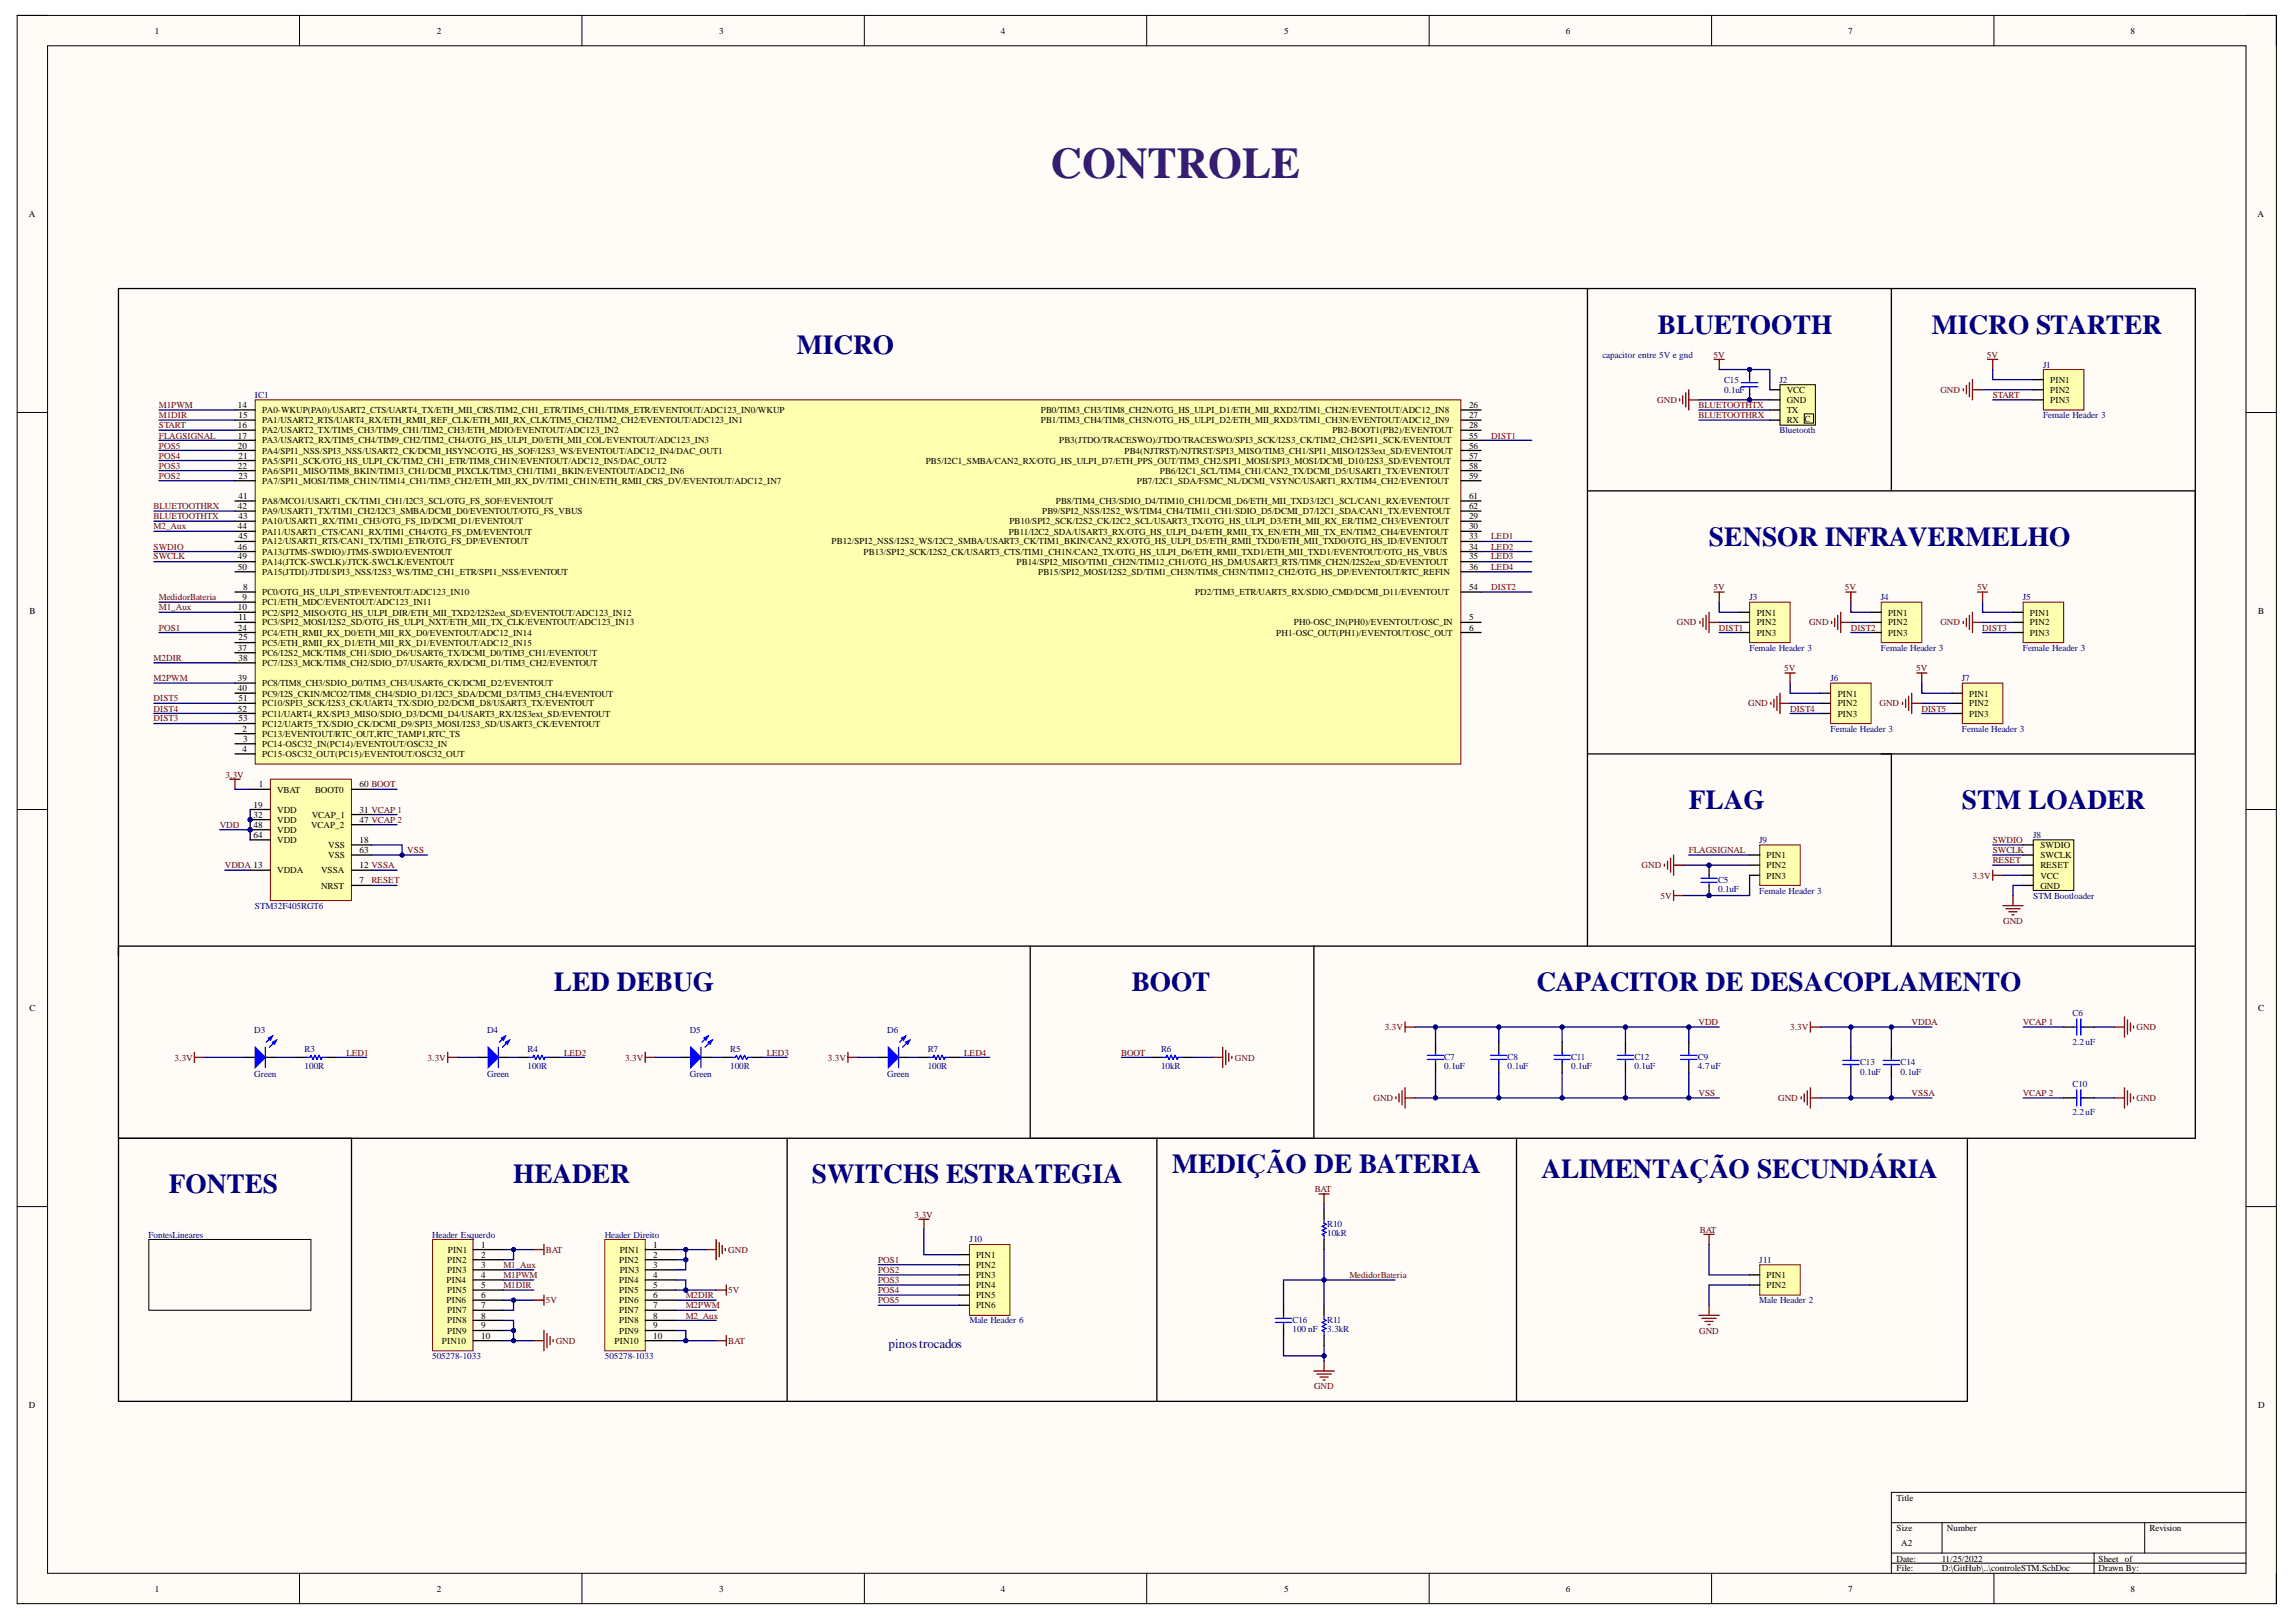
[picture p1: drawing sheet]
<svg xmlns="http://www.w3.org/2000/svg" width="297mm" height="210mm" viewBox="0 0 297 210" stroke-linecap="round" stroke-linejoin="round" font-family="sans-serif">
<defs><g id="words">
<text font-size="5.7" fill="#351c75" x="135.9" y="23.1">CONTROLE</text>
<g font-size="3.5" fill="#000080">
<text x="103.1" y="45.8">MICRO</text>
<text x="214.5" y="43.2">BLUETOOTH</text>
<text x="249.9" y="43.2">MICRO STARTER</text>
<text x="221.1" y="70.6">SENSOR INFRAVERMELHO</text>
<text x="218.5" y="104.7">FLAG</text>
<text x="253.8" y="104.7">STM LOADER</text>
<text x="71.6" y="128.2">LED DEBUG</text>
<text x="146.4" y="128.2">BOOT</text>
<text x="198.8" y="128.2">CAPACITOR DE DESACOPLAMENTO</text>
<text x="21.8" y="154.4">FONTES</text>
<text x="66.4" y="153.1">HEADER</text>
<text x="105" y="153.1">SWITCHS ESTRATEGIA</text>
<text x="151.7" y="151.8">MEDIÇÃO DE BATERIA</text>
<text x="199.4" y="152.4">ALIMENTAÇÃO SECUNDÁRIA</text>
</g>
<text font-size="1.7" fill="#000080" x="114.9" y="174.5">pinostrocados</text>
<g font-size="1.2">
<text x="20" y="4.4">1</text>
<text x="56.5" y="4.4">2</text>
<text x="93" y="4.4">3</text>
<text x="129.5" y="4.4">4</text>
<text x="166.1" y="4.4">5</text>
<text x="202.6" y="4.4">6</text>
<text x="239.1" y="4.4">7</text>
<text x="275.6" y="4.4">8</text>
<text x="3.7" y="28.1">A</text>
<text x="292.1" y="28.1">A</text>
<text x="30.8" y="52.8">14</text>
<text x="33.9" y="53.5">PA0-WKUP(PA0)/USART2_CTS/UART4_TX/ETH_MII_CRS/TIM2_CH1_ETR/TIM5_CH1/TIM8_ETR/EVENTOUT/ADC123_IN0/WKUP</text>
<text x="134.7" y="53.5">PB0/TIM3_CH3/TIM8_CH2N/OTG_HS_ULPI_D1/ETH_MII_RXD2/TIM1_CH2N/EVENTOUT/ADC12_IN8</text>
<text x="190.1" y="52.8">26</text>
<text x="231.2" y="53.5">TX</text>
<text x="231.2" y="50.9">VCC</text>
<text x="231.2" y="52.1">GND</text>
<text x="265.2" y="49.5">PIN1</text>
<text x="265.2" y="50.9">PIN2</text>
<text x="265.2" y="52.1">PIN3</text>
<text x="30.8" y="55.4">16</text>
<text x="30.8" y="56.8">17</text>
<text x="30.8" y="58">20</text>
<text x="30.9" y="54.2">15</text>
<text x="30.9" y="59.4">21</text>
<text x="33.9" y="54.7">PA1/USART2_RTS/UART4_RX/ETH_RMII_REF_CLK/ETH_MII_RX_CLK/TIM5_CH2/TIM2_CH2/EVENTOUT/ADC123_IN1</text>
<text x="33.9" y="56.1">PA2/USART2_TX/TIM5_CH3/TIM9_CH1/TIM2_CH3/ETH_MDIO/EVENTOUT/ADC123_IN2</text>
<text x="33.9" y="57.4">PA3/USART2_RX/TIM5_CH4/TIM9_CH2/TIM2_CH4/OTG_HS_ULPI_D0/ETH_MII_COL/EVENTOUT/ADC123_IN3</text>
<text x="33.9" y="58.7">PA4/SPI1_NSS/SPI3_NSS/USART2_CK/DCMI_HSYNC/OTG_HS_SOF/I2S3_WS/EVENTOUT/ADC12_IN4/DAC_OUT1</text>
<text x="33.9" y="60">PA5/SPI1_SCK/OTG_HS_ULPI_CK/TIM2_CH1_ETR/TIM8_CH1N/EVENTOUT/ADC12_IN5/DAC_OUT2</text>
<text x="119.8" y="60">PB5/I2C1_SMBA/CAN2_RX/OTG_HS_ULPI_D7/ETH_PPS_OUT/TIM3_CH2/SPI1_MOSI/SPI3_MOSI/DCMI_D10/I2S3_SD/EVENTOUT</text>
<text x="134.7" y="54.7">PB1/TIM3_CH4/TIM8_CH3N/OTG_HS_ULPI_D2/ETH_MII_RXD3/TIM1_CH3N/EVENTOUT/ADC12_IN9</text>
<text x="137" y="57.4">PB3(JTDO/TRACESWO)/JTDO/TRACESWO/SPI3_SCK/I2S3_CK/TIM2_CH2/SPI1_SCK/EVENTOUT</text>
<text x="145.5" y="58.7">PB4(NJTRST)/NJTRST/SPI3_MISO/TIM3_CH1/SPI1_MISO/I2S3ext_SD/EVENTOUT</text>
<text x="172.4" y="56.1">PB2-BOOT1(PB2)/EVENTOUT</text>
<text x="190.1" y="54.2">27</text>
<text x="190.1" y="55.4">28</text>
<text x="190.1" y="56.8">55</text>
<text x="190.1" y="58">56</text>
<text x="190.1" y="59.4">57</text>
<text x="231.2" y="54.7">RX C</text>
<text x="233.4" y="55.9">an</text>
<text x="30.8" y="60.7">22</text>
<text x="30.8" y="65.9">42</text>
<text x="30.9" y="62">23</text>
<text x="30.9" y="64.6">41</text>
<text x="33.9" y="61.3">PA6/SPI1_MISO/TIM8_BKIN/TIM13_CH1/DCMI_PIXCLK/TIM3_CH1/TIM1_BKIN/EVENTOUT/ADC12_IN6</text>
<text x="33.9" y="62.6">PA7/SPI1_MOSI/TIM8_CH1N/TIM14_CH1/TIM3_CH2/ETH_MII_RX_DV/TIM1_CH1N/ETH_RMII_CRS_DV/EVENTOUT/ADC12_IN7</text>
<text x="33.9" y="65.2">PA8/MCO1/USART1_CK/TIM1_CH1/I2C3_SCL/OTG_FS_SOF/EVENTOUT</text>
<text x="136.6" y="65.2">PB8/TIM4_CH3/SDIO_D4/TIM10_CH1/DCMI_D6/ETH_MII_TXD3/I2C1_SCL/CAN1_RX/EVENTOUT</text>
<text x="147.1" y="62.6">PB7/I2C1_SDA/FSMC_NL/DCMI_VSYNC/USART1_RX/TIM4_CH2/EVENTOUT</text>
<text x="150" y="61.3">PB6/I2C1_SCL/TIM4_CH1/CAN2_TX/DCMI_D5/USART1_TX/EVENTOUT</text>
<text x="190.1" y="60.7">58</text>
<text x="190.1" y="62">59</text>
<text x="190.1" y="64.6">61</text>
<text x="190.1" y="65.9">62</text>
<text x="233.4" y="63.8">e</text>
<text x="30.8" y="68.5">44</text>
<text x="30.8" y="71.1">46</text>
<text x="30.9" y="67.2">43</text>
<text x="30.9" y="69.8">45</text>
<text x="33.9" y="66.6">PA9/USART1_TX/TIM1_CH2/I2C3_SMBA/DCMI_D0/EVENTOUT/OTG_FS_VBUS</text>
<text x="33.9" y="67.8">PA10/USART1_RX/TIM1_CH3/OTG_FS_ID/DCMI_D1/EVENTOUT</text>
<text x="33.9" y="69.2">PA11/USART1_CTS/CAN1_RX/TIM1_CH4/OTG_FS_DM/EVENTOUT</text>
<text x="33.9" y="70.5">PA12/USART1_RTS/CAN1_TX/TIM1_ETR/OTG_FS_DP/EVENTOUT</text>
<text x="33.9" y="71.8">PA13(JTMS-SWDIO)/JTMS-SWDIO/EVENTOUT</text>
<text x="107.6" y="70.5">PB12/SPI2_NSS/I2S2_WS/I2C2_SMBA/USART3_CK/TIM1_BKIN/CAN2_RX/OTG_HS_ULPI_D5/ETH_RMII_TXD0/ETH_MII_TXD0/OTG_HS_ID/EVENTOUT</text>
<text x="111.7" y="71.8">PB13/SPI2_SCK/I2S2_CK/USART3_CTS/TIM1_CH1N/CAN2_TX/OTG_HS_ULPI_D6/ETH_RMII_TXD1/ETH_MII_TXD1/EVENTOUT/OTG_HS_VBUS</text>
<text x="130.5" y="69.2">PB11/I2C2_SDA/USART3_RX/OTG_HS_ULPI_D4/ETH_RMII_TX_EN/ETH_MII_TX_EN/TIM2_CH4/EVENTOUT</text>
<text x="130.6" y="67.8">PB10/SPI2_SCK/I2S2_CK/I2C2_SCL/USART3_TX/OTG_HS_ULPI_D3/ETH_MII_RX_ER/TIM2_CH3/EVENTOUT</text>
<text x="134.8" y="66.6">PB9/SPI2_NSS/I2S2_WS/TIM4_CH4/TIM11_CH1/SDIO_D5/DCMI_D7/I2C1_SDA/CAN1_TX/EVENTOUT</text>
<text x="190.1" y="67.2">29</text>
<text x="190.1" y="68.5">30</text>
<text x="190.1" y="69.8">33</text>
<text x="190.1" y="71.1">34</text>
<text x="233.4" y="69">rs\</text>
<text x="233.4" y="70.4">A</text>
<text x="30.8" y="72.4">49</text>
<text x="30.8" y="73.8">50</text>
<text x="31.4" y="77.6">9</text>
<text x="31.5" y="76.4">8</text>
<text x="33.9" y="73.1">PA14(JTCK-SWCLK)/JTCK-SWCLK/EVENTOUT</text>
<text x="33.9" y="74.4">PA15(JTDI)/JTDI/SPI3_NSS/I2S3_WS/TIM2_CH1_ETR/SPI1_NSS/EVENTOUT</text>
<text x="33.9" y="77">PC0/OTG_HS_ULPI_STP/EVENTOUT/ADC123_IN10</text>
<text x="131.5" y="73.1">PB14/SPI2_MISO/TIM1_CH2N/TIM12_CH1/OTG_HS_DM/USART3_RTS/TIM8_CH2N/I2S2ext_SD/EVENTOUT</text>
<text x="134.3" y="74.4">PB15/SPI2_MOSI/I2S2_SD/TIM1_CH3N/TIM8_CH3N/TIM12_CH2/OTG_HS_DP/EVENTOUT/RTC_REFIN</text>
<text x="154.6" y="77">PD2/TIM3_ETR/UART5_RX/SDIO_CMD/DCMI_D11/EVENTOUT</text>
<text x="190.1" y="72.4">35</text>
<text x="190.1" y="73.8">36</text>
<text x="190.1" y="76.4">54</text>
<text x="3.8" y="79.5">B</text>
<text x="30.8" y="79">10</text>
<text x="30.8" y="81.6">24</text>
<text x="30.9" y="80.3">11</text>
<text x="30.9" y="82.9">25</text>
<text x="33.9" y="78.3">PC1/ETH_MDC/EVENTOUT/ADC123_IN11</text>
<text x="33.9" y="79.7">PC2/SPI2_MISO/OTG_HS_ULPI_DIR/ETH_MII_TXD2/I2S2ext_SD/EVENTOUT/ADC123_IN12</text>
<text x="33.9" y="80.9">PC3/SPI2_MOSI/I2S2_SD/OTG_HS_ULPI_NXT/ETH_MII_TX_CLK/EVENTOUT/ADC123_IN13</text>
<text x="33.9" y="82.3">PC4/ETH_RMII_RX_D0/ETH_MII_RX_D0/EVENTOUT/ADC12_IN14</text>
<text x="33.9" y="83.6">PC5/ETH_RMII_RX_D1/ETH_MII_RX_D1/EVENTOUT/ADC12_IN15</text>
<text x="165.1" y="82.3">PH1-OSC_OUT(PH1)/EVENTOUT/OSC_OUT</text>
<text x="167.4" y="80.9">PH0-OSC_IN(PH0)/EVENTOUT/OSC_IN</text>
<text x="190.1" y="80.3">5</text>
<text x="190.1" y="81.6">6</text>
<text x="227.3" y="79.7">PIN1</text>
<text x="227.3" y="80.9">PIN2</text>
<text x="227.3" y="82.3">PIN3</text>
<text x="233.4" y="80.9">rqGND</text>
<text x="233.4" y="83.5">vo</text>
<text x="244.3" y="79.7">PIN1</text>
<text x="244.3" y="80.9">PIN2</text>
<text x="244.3" y="82.3">PIN3</text>
<text x="262.6" y="79.7">PIN1</text>
<text x="262.6" y="80.9">PIN2</text>
<text x="262.6" y="82.3">PIN3</text>
<text x="292.1" y="79.5">B</text>
<text x="30.8" y="84.2">37</text>
<text x="30.8" y="88.1">39</text>
<text x="30.8" y="89.5">40</text>
<text x="30.9" y="85.5">38</text>
<text x="33.9" y="84.9">PC6/I2S2_MCK/TIM8_CH1/SDIO_D6/USART6_TX/DCMI_D0/TIM3_CH1/EVENTOUT</text>
<text x="33.9" y="86.2">PC7/I2S3_MCK/TIM8_CH2/SDIO_D7/USART6_RX/DCMI_D1/TIM3_CH2/EVENTOUT</text>
<text x="33.9" y="88.8">PC8/TIM8_CH3/SDIO_D0/TIM3_CH3/USART6_CK/DCMI_D2/EVENTOUT</text>
<text x="233.4" y="84.7">s_</text>
<text x="233.4" y="90">ti</text>
<text x="30.8" y="92.1">52</text>
<text x="30.9" y="90.7">51</text>
<text x="30.9" y="93.4">53</text>
<text x="31.4" y="94.7">2</text>
<text x="31.5" y="96">3</text>
<text x="33.9" y="95.4">PC13/EVENTOUT/RTC_OUT,RTC_TAMP1,RTC_TS</text>
<text x="33.9" y="90.1">PC9/I2S_CKIN/MCO2/TIM8_CH4/SDIO_D1/I2C3_SDA/DCMI_D3/TIM3_CH4/EVENTOUT</text>
<text x="33.9" y="91.4">PC10/SPI3_SCK/I2S3_CK/UART4_TX/SDIO_D2/DCMI_D8/USART3_TX/EVENTOUT</text>
<text x="33.9" y="92.8">PC11/UART4_RX/SPI3_MISO/SDIO_D3/DCMI_D4/USART3_RX/I2S3ext_SD/EVENTOUT</text>
<text x="33.9" y="94">PC12/UART5_TX/SDIO_CK/DCMI_D9/SPI3_MOSI/I2S3_SD/USART3_CK/EVENTOUT</text>
<text x="233.4" y="91.3">u</text>
<text x="233.4" y="92.6">m</text>
<text x="237.8" y="90.1">PIN1</text>
<text x="237.8" y="91.4">PIN2</text>
<text x="237.8" y="92.8">PIN3</text>
<text x="254.8" y="90.1">PIN1</text>
<text x="254.8" y="91.4">PIN2</text>
<text x="254.8" y="92.8">PIN3</text>
<text x="31.4" y="97.3">4</text>
<text x="33.5" y="101.9">1</text>
<text x="33.9" y="96.6">PC14-OSC32_IN(PC14)/EVENTOUT/OSC32_IN</text>
<text x="33.9" y="98">PC15-OSC32_OUT(PC15)/EVENTOUT/OSC32_OUT</text>
<text x="46.5" y="101.9">60 BOOT</text>
<text x="233.4" y="97.8">ot</text>
<text x="32.8" y="104.5">19</text>
<text x="32.8" y="105.9">32</text>
<text x="32.8" y="107.1">48</text>
<text x="35.9" y="102.6">VBAT</text>
<text x="35.9" y="105.2">VDD</text>
<text x="35.9" y="106.4">VDD</text>
<text x="35.9" y="107.8">VDD</text>
<text x="40.3" y="107.1">VCAP_2</text>
<text x="40.3" y="105.9">VCAP_1</text>
<text x="40.8" y="102.6">BOOT0</text>
<text x="46.5" y="105.2">31 VCAP 1</text>
<text x="46.5" y="106.4">47 VCAP 2</text>
<text x="32.8" y="108.5">64</text>
<text x="35.9" y="113">VDDA</text>
<text x="35.9" y="109.1">VDD</text>
<text x="41.5" y="113">VSSA</text>
<text x="42.5" y="109.7">VSS</text>
<text x="42.5" y="111.1">VSS</text>
<text x="46.5" y="112.4">12 VSSA</text>
<text x="46.5" y="109.1">18</text>
<text x="46.5" y="110.4">63</text>
<text x="228.5" y="111.1">PIN1</text>
<text x="228.5" y="112.4">PIN2</text>
<text x="228.5" y="113.7">PIN3</text>
<text x="264" y="109.7">SWDIO</text>
<text x="264" y="111.1">SWCLK</text>
<text x="264" y="112.4">RESET</text>
<text x="264" y="113.7">VCC</text>
<text x="41.5" y="115">NRST</text>
<text x="46.5" y="114.3">7</text>
<text x="233.4" y="114.8">es</text>
<text x="233.4" y="116.2">\b</text>
<text x="264" y="115">GND</text>
<text x="233.4" y="122.7">jp</text>
<text x="3.8" y="130.9">C</text>
<text x="233.4" y="126.6">le</text>
<text x="233.4" y="127.9">do</text>
<text x="292.1" y="130.9">C</text>
<text x="233.4" y="134.5">ist</text>
<text x="62.3" y="161.4">1</text>
<text x="84.5" y="161.4">1</text>
<text x="57.8" y="166">PIN4</text>
<text x="57.9" y="167.4">PIN5</text>
<text x="57.9" y="164.7">PIN3</text>
<text x="57.9" y="163.4">PIN2</text>
<text x="57.9" y="162.1">PIN1</text>
<text x="62.3" y="166.7">5</text>
<text x="62.3" y="165.4">4</text>
<text x="62.3" y="164.1">3</text>
<text x="62.3" y="162.8">2</text>
<text x="80.1" y="167.4">PIN5</text>
<text x="80.1" y="166">PIN4</text>
<text x="80.1" y="163.4">PIN2</text>
<text x="80.2" y="164.7">PIN3</text>
<text x="80.2" y="162.1">PIN1</text>
<text x="84.5" y="166.7">5</text>
<text x="84.5" y="165.4">4</text>
<text x="84.5" y="164.1">3</text>
<text x="84.5" y="162.8">2</text>
<text x="126.3" y="162.8">PIN1</text>
<text x="126.3" y="164.1">PIN2</text>
<text x="126.3" y="165.4">PIN3</text>
<text x="126.3" y="166.7">PIN4</text>
<text x="228.5" y="165.4">PIN1</text>
<text x="228.5" y="166.7">PIN2</text>
<text x="57.2" y="173.9">PIN10</text>
<text x="57.8" y="168.6">PIN6</text>
<text x="57.9" y="172.6">PIN9</text>
<text x="57.9" y="171.2">PIN8</text>
<text x="57.9" y="170">PIN7</text>
<text x="62.3" y="171.9">9</text>
<text x="62.3" y="168">6</text>
<text x="62.3" y="170.7">8</text>
<text x="62.3" y="169.3">7</text>
<text x="62.3" y="173.3">10</text>
<text x="79.5" y="173.9">PIN10</text>
<text x="80.1" y="172.6">PIN9</text>
<text x="80.1" y="168.6">PIN6</text>
<text x="80.1" y="171.2">PIN8</text>
<text x="80.1" y="170">PIN7</text>
<text x="84.5" y="171.9">9</text>
<text x="84.5" y="168">6</text>
<text x="84.5" y="170.7">8</text>
<text x="84.5" y="169.3">7</text>
<text x="84.5" y="173.3">10</text>
<text x="126.3" y="168">PIN5</text>
<text x="126.3" y="169.3">PIN6</text>
<text x="3.7" y="182.2">D</text>
<text x="292.1" y="182.2">D</text>
<text x="245.4" y="194.2">Title</text>
<text x="245.4" y="198.1">Size</text>
<text x="245.4" y="202.1">Date:</text>
<text x="245.4" y="203.3">File:</text>
<text x="246" y="200.1">A2</text>
<text x="251.2" y="202.1">11/25/2022</text>
<text x="251.2" y="203.3">D:\GitHub\..\controleSTM.SchDoc</text>
<text x="251.9" y="198.1">Number</text>
<text x="271.5" y="202.1">Sheet of</text>
<text x="271.5" y="203.3">Drawn By:</text>
<text x="278.1" y="198.1">Revision</text>
<text x="20" y="206">1</text>
<text x="56.5" y="206">2</text>
<text x="93" y="206">3</text>
<text x="129.5" y="206">4</text>
<text x="166.1" y="206">5</text>
<text x="202.6" y="206">6</text>
<text x="239.1" y="206">7</text>
<text x="275.6" y="206">8</text>
</g>
<g font-size="1.2" fill="#000080">
<text x="207.3" y="46.3">capacitor entre 5V e gnd</text>
<text x="264.3" y="47.6">J1</text>
<text x="33" y="51.5">IC1</text>
<text x="223" y="49.5">C15</text>
<text x="223" y="50.9">0.1uF</text>
<text x="230.2" y="49.5">J2</text>
<text x="230.2" y="56.1">Bluetooth</text>
<text x="264.3" y="54.2">Female Header 3</text>
<text x="226.3" y="77.6">J3</text>
<text x="243.3" y="77.6">J4</text>
<text x="261.7" y="77.6">J5</text>
<text x="226.3" y="84.2">Female Header 3</text>
<text x="236.8" y="88.1">J6</text>
<text x="243.3" y="84.2">Female Header 3</text>
<text x="253.8" y="88.1">J7</text>
<text x="261.7" y="84.2">Female Header 3</text>
<text x="236.8" y="94.7">Female Header 3</text>
<text x="253.8" y="94.7">Female Header 3</text>
<text x="227.6" y="109.1">J9</text>
<text x="263" y="108.5">J8</text>
<text x="33" y="117.6">STM32F405RGT6</text>
<text x="222.3" y="114.2">C5</text>
<text x="222.3" y="115.5">0.1uF</text>
<text x="227.6" y="115.7">Female Header 3</text>
<text x="263" y="116.3">STM Bootloader</text>
<text x="268.1" y="131.5">C6</text>
<text x="32.9" y="133.7">D3</text>
<text x="39.4" y="136.2">R3</text>
<text x="63" y="133.7">D4</text>
<text x="68.3" y="136.2">R4</text>
<text x="89.2" y="133.7">D5</text>
<text x="94.5" y="136.2">R5</text>
<text x="114.8" y="133.7">D6</text>
<text x="120" y="136.2">R7</text>
<text x="150.2" y="136.2">R6</text>
<text x="186.8" y="137.1">C7</text>
<text x="195" y="137.1">C8</text>
<text x="203.2" y="137.1">C11</text>
<text x="211.5" y="137.1">C12</text>
<text x="219.7" y="137.1">C9</text>
<text x="240.6" y="137.8">C13</text>
<text x="245.9" y="137.8">C14</text>
<text x="268.1" y="135.2">2.2uF</text>
<text x="32.9" y="139.3">Green</text>
<text x="39.4" y="138.3">100R</text>
<text x="63" y="139.3">Green</text>
<text x="68.3" y="138.3">100R</text>
<text x="89.2" y="139.3">Green</text>
<text x="94.5" y="138.3">100R</text>
<text x="114.8" y="139.3">Green</text>
<text x="120" y="138.3">100R</text>
<text x="150.2" y="138.3">10kR</text>
<text x="186.8" y="138.4">0.1uF</text>
<text x="195" y="138.4">0.1uF</text>
<text x="203.2" y="138.4">0.1uF</text>
<text x="211.5" y="138.4">0.1uF</text>
<text x="219.7" y="138.4">4.7uF</text>
<text x="240.6" y="139.1">0.1uF</text>
<text x="245.9" y="139.1">0.1uF</text>
<text x="268.1" y="140.7">C10</text>
<text x="268.1" y="144.3">2.2uF</text>
<text x="19.2" y="160.2">FontesLineares</text>
<text x="55.9" y="160.2">Header Esquerdo</text>
<text x="78.2" y="160.2">Header Direito</text>
<text x="125.4" y="160.8">J10</text>
<text x="171.7" y="158.7">R10</text>
<text x="171.7" y="160">10kR</text>
<text x="227.6" y="163.4">J11</text>
<text x="125.4" y="171.2">Male Header 6</text>
<text x="167.2" y="171.2">C16</text>
<text x="167.2" y="172.4">100 nF</text>
<text x="171.7" y="171.2">R11</text>
<text x="171.7" y="172.4">3.3kR</text>
<text x="227.6" y="168.6">Male Header 2</text>
<text x="55.9" y="175.9">505278-1033</text>
<text x="78.2" y="175.9">505278-1033</text>
</g>
<g font-size="1.2" fill="#800000">
<text x="221.7" y="46.3">5V</text>
<text x="257" y="46.3">5V</text>
<text x="20.6" y="52.8">M1PWM</text>
<text x="214.4" y="52.1">GND</text>
<text x="219.7" y="52.8">BLUETOOTHTX</text>
<text x="251" y="50.9">GND</text>
<text x="257.8" y="51.5">START</text>
<text x="20.6" y="54.2">M1DIR</text>
<text x="20.6" y="55.4">START</text>
<text x="20.6" y="56.8">FLAGSIGNAL</text>
<text x="20.6" y="58">POS5</text>
<text x="20.6" y="59.4">POS4</text>
<text x="192.9" y="56.8">DIST1</text>
<text x="219.7" y="54.2">BLUETOOTHRX</text>
<text x="19.9" y="65.9">BLUETOOTHRX</text>
<text x="20.6" y="62">POS2</text>
<text x="20.6" y="60.7">POS3</text>
<text x="19.9" y="67.2">BLUETOOTHTX</text>
<text x="19.9" y="71.1">SWDIO</text>
<text x="19.9" y="68.5">M2_Aux</text>
<text x="192.9" y="69.8">LED1</text>
<text x="192.9" y="71.1">LED2</text>
<text x="19.9" y="72.4">SWCLK</text>
<text x="20.6" y="77.6">MedidorBateria</text>
<text x="192.9" y="76.4">DIST2</text>
<text x="192.9" y="72.4">LED3</text>
<text x="192.9" y="73.8">LED4</text>
<text x="221.7" y="76.4">5V</text>
<text x="238.7" y="76.4">5V</text>
<text x="255.8" y="76.4">5V</text>
<text x="20.6" y="81.6">POS1</text>
<text x="20.6" y="79">M1_Aux</text>
<text x="216.9" y="80.9">GND</text>
<text x="222.4" y="81.6">DIST1</text>
<text x="239.4" y="81.6">DIST2</text>
<text x="251" y="80.9">GND</text>
<text x="256.4" y="81.6">DIST3</text>
<text x="19.9" y="88.1">M2PWM</text>
<text x="19.9" y="85.5">M2DIR</text>
<text x="230.8" y="86.8">5V</text>
<text x="247.9" y="86.8">5V</text>
<text x="19.9" y="93.4">DIST3</text>
<text x="19.9" y="92.1">DIST4</text>
<text x="19.9" y="90.7">DIST5</text>
<text x="226.2" y="91.4">GND</text>
<text x="231.6" y="92.1">DIST4</text>
<text x="243.2" y="91.4">GND</text>
<text x="248.6" y="92.1">DIST5</text>
<text x="29.2" y="100.6">3.3V</text>
<text x="28.4" y="107.1">VDD</text>
<text x="29.1" y="112.4">VDDA 13</text>
<text x="52.7" y="110.4">VSS</text>
<text x="212.4" y="112.4">GND</text>
<text x="218.5" y="110.4">FLAGSIGNAL</text>
<text x="255.2" y="113.7">3.3V</text>
<text x="257.8" y="109.1">SWDIO</text>
<text x="257.8" y="110.4">SWCLK</text>
<text x="257.8" y="111.7">RESET</text>
<text x="48" y="114.3">RESET</text>
<text x="214.8" y="116.3">5V</text>
<text x="259.2" y="119.5">GND</text>
<text x="22.6" y="137.3">3.3V</text>
<text x="44.8" y="136.6">LED1</text>
<text x="55.3" y="137.3">3.3V</text>
<text x="73" y="136.6">LED2</text>
<text x="80.9" y="137.3">3.3V</text>
<text x="99.2" y="136.6">LED3</text>
<text x="107.1" y="137.3">3.3V</text>
<text x="124.8" y="136.6">LED4</text>
<text x="145.1" y="136.6">BOOT</text>
<text x="159.8" y="137.3">GND</text>
<text x="179.1" y="133.3">3.3V</text>
<text x="219.7" y="132.6">VDD</text>
<text x="231.6" y="133.3">3.3Vex</text>
<text x="247.3" y="132.6">VDDA</text>
<text x="261.7" y="132.6">VCAP 1</text>
<text x="276.4" y="133.3">GND</text>
<text x="177.7" y="142.5">GND</text>
<text x="219.7" y="141.8">VSS</text>
<text x="230.1" y="142.5">GND</text>
<text x="247.3" y="141.8">VSSA</text>
<text x="261.7" y="141.8">VCAP 2</text>
<text x="276.4" y="142.5">GND</text>
<text x="170.1" y="154.3">BAT</text>
<text x="118.3" y="157.6">3.3V</text>
<text x="219.9" y="159.5">BAT</text>
<text x="65.1" y="165.4">M1PWM</text>
<text x="65.1" y="166.7">M1DIR</text>
<text x="65.1" y="164.1">M1_Aux</text>
<text x="70.6" y="162.1">BAT</text>
<text x="94.2" y="162.1">GND</text>
<text x="94.2" y="167.4">5V</text>
<text x="113.6" y="163.4">POS1</text>
<text x="113.6" y="164.7">POS2</text>
<text x="113.6" y="166">POS3</text>
<text x="113.6" y="167.4">POS4</text>
<text x="174.6" y="165.4">MedidorBateria</text>
<text x="70.6" y="168.6">5V</text>
<text x="71.9" y="173.9">GND</text>
<text x="88.7" y="169.3">M2PWM</text>
<text x="88.7" y="168">M2DIR</text>
<text x="88.7" y="170.7">M2_Aux</text>
<text x="94.2" y="173.9">BAT</text>
<text x="113.6" y="168.6">POS5</text>
<text x="219.8" y="172.6">GND</text>
<text x="170" y="179.8">GND</text>
</g>
</g></defs>
<path d="M2.2 2h292.3v205.5h-292.3z" fill-rule="evenodd" fill="#fffcf8"/>
<path d="M2.2 2h292.3v205.5h-292.3z" fill="none" stroke="#000" stroke-width=".13"/>
<path d="M6.2 5.9h284.4v197.7h-284.4z" fill-rule="evenodd" fill="#fffcf8"/>
<g fill="none" stroke="#000" stroke-width=".13">
<path d="M2.2 2h3.9M6.2 5.9h284.4v197.7h-284.4zM38.7 2v3.9M75.3 2v3.9M111.8 2v3.9M148.4 2v3.9M184.9 2v3.9M221.4 2v3.9M258 2v3.9M290.6 2h3.9v3.9M2.2 53.4h3.9M290.6 53.4h3.9"/>
<path d="M2.2 104.8h3.9M290.6 104.8h3.9M2.2 156.1h3.9M290.6 156.1h3.9M244.7 197.1h45.9M251.2 197.1v3.9M277.5 197.1v3.9M290.6 193.1h-45.9v10.5M38.7 203.6v3.9M75.3 203.6v3.9M111.8 203.6v3.9M148.4 203.6v3.9"/>
<path d="M184.9 203.6v3.9M221.4 203.6v3.9M244.7 201h45.9M244.7 202.3h45.9M258 203.6v3.9M270.9 201v2.6M294.5 203.6v3.9"/>
</g>
<circle cx="32.4" cy="106.1" r=".26" fill="#000080"/>
<circle cx="32.4" cy="106.1" r=".26" fill="none" stroke="#000080" stroke-width=".13"/>
<circle cx="32.4" cy="107.4" r=".26" fill="#000080"/>
<circle cx="32.4" cy="107.4" r=".26" fill="none" stroke="#000080" stroke-width=".13"/>
<path d="M33 51.7h156v47.2h-156z" fill-rule="evenodd" fill="#ffffb0"/>
<path d="M33 51.7h156v47.2h-156z" fill="none" stroke="#800000" stroke-width=".13"/>
<g fill="none" stroke="#000" stroke-width=".17">
<path d="M30.4 53.1h2.6M30.4 54.4h2.6M30.4 55.7h2.6M30.4 57h2.6M30.4 58.3h2.6M30.4 59.6h2.6M189 53.1h2.6M189 54.4h2.6M189 55.7h2.6M189 57h2.6M189 58.3h2.6M189 59.6h2.6"/>
<path d="M30.4 60.9h2.6M30.4 62.2h2.6M30.4 67.4h2.6M30.4 68.8h2.6M30.4 70.1h2.6M30.4 71.4h2.6M30.4 72.7h2.6M30.4 74h2.6M30.4 64.8h2.6M30.4 66.1h2.6M30.4 76.6h2.6M30.4 77.9h2.6"/>
<path d="M30.4 79.2h2.6M189 60.9h2.6M189 62.2h2.6M189 67.4h2.6M189 68.8h2.6M189 70.1h2.6M189 71.4h2.6M189 72.7h2.6M189 74h2.6M189 64.8h2.6M189 66.1h2.6M189 76.6h2.6"/>
<path d="M30.4 94.9h2.6M30.4 96.3h2.6M30.4 97.6h2.6M30.4 80.5h2.6M30.4 81.9h2.6M30.4 83.2h2.6M30.4 84.5h2.6M30.4 85.8h2.6M30.4 88.4h2.6M30.4 89.7h2.6M30.4 91h2.6M30.4 92.3h2.6"/>
<path d="M30.4 93.6h2.6M189 80.5h2.6M189 81.9h2.6"/>
</g>
<path d="M35 100.8h10.5v15.7h-10.5z" fill-rule="evenodd" fill="#ffffb0"/>
<path d="M35 100.8h10.5v15.7h-10.5z" fill="none" stroke="#800000" stroke-width=".13"/>
<path d="M32.4 102.1h2.6M32.4 112.6h2.6M32.4 104.8h2.6M32.4 106.1h2.6M45.5 112.6h2.6M45.5 109.3h2.6" fill="none" stroke="#000" stroke-width=".17"/>
<circle cx="32.4" cy="106.1" r=".26" fill="#000080"/>
<circle cx="32.4" cy="106.1" r=".26" fill="none" stroke="#000080" stroke-width=".13"/>
<path d="M32.4 107.4h2.6" fill="none" stroke="#000" stroke-width=".17"/>
<circle cx="32.4" cy="107.4" r=".26" fill="#000080"/>
<circle cx="32.4" cy="107.4" r=".26" fill="none" stroke="#000080" stroke-width=".13"/>
<path d="M32.4 108.7h2.6M45.5 110.7h2.6M45.5 102.1h2.6M45.5 105.4h2.6M45.5 106.7h2.6M45.5 114.6h2.6" fill="none" stroke="#000" stroke-width=".17"/>
<g fill="none" stroke="#800000" stroke-width=".17">
<path d="M29.7 100.8h1.4M30.4 100.8v1.3M156.9 136.8h1.3M158.2 135.5v2.6M158.6 135.9v1.9M159 136.3v1.1M159.4 136.7v.3M181.8 132.3v1.3M181.8 132.9h1.3M234.2 132.9h1.3M234.2 132.3v1.3M273.5 132.9h1.3"/>
<path d="M274.8 131.6v2.6M275.2 132v1.8M275.6 132.4v1M276 132.8v.2M180.6 141.9v.3M181 141.5v1.1M181.4 141.2v1.8M181.8 140.8v2.6M181.8 142.1h1.3M233 141.9v.3M233.4 141.5v1.1M233.8 141.2v1.8"/>
<path d="M234.2 142.1h1.3M234.2 140.8v2.6M273.5 142.1h1.3M274.8 140.8v2.6M275.2 141.2v1.8M275.6 141.5v1.1M276 141.9v.3"/>
</g>
<path d="M263 108.7h5.3v6.5h-5.3z" fill-rule="evenodd" fill="#ffffb0"/>
<path d="M263 108.7h5.3v6.5h-5.3z" fill="none" stroke="#000" stroke-width=".13"/>
<path d="M261.7 109.3h1.3M261.7 110.7h1.3M261.7 112h1.3M261.7 113.3h1.3M261.7 114.6h1.3" fill="none" stroke="#000" stroke-width=".17"/>
<path d="M257.8 112.6v1.3M257.8 113.3h1.3M259.1 117.2h2.6M259.5 117.6h1.8M259.9 118h1M260.3 118.4h.3M260.4 115.9v1.3" fill="none" stroke="#800000" stroke-width=".17"/>
<path d="M227.7 109.3h5.2v5.3h-5.2z" fill-rule="evenodd" fill="#ffffb0"/>
<path d="M227.7 109.3h5.2v5.3h-5.2z" fill="none" stroke="#800000" stroke-width=".13"/>
<path d="M226.3 110.7h1.4M226.3 112h1.4M226.3 113.3h1.4" fill="none" stroke="#000" stroke-width=".17"/>
<path d="M226.3 77.9h5.3v5.3h-5.3z" fill-rule="evenodd" fill="#ffffb0"/>
<path d="M226.3 77.9h5.3v5.3h-5.3z" fill="none" stroke="#800000" stroke-width=".13"/>
<path d="M225 79.2h1.3M225 80.5h1.3M225 81.9h1.3" fill="none" stroke="#000" stroke-width=".17"/>
<path d="M243.4 77.9h5.2v5.3h-5.2z" fill-rule="evenodd" fill="#ffffb0"/>
<path d="M243.4 77.9h5.2v5.3h-5.2z" fill="none" stroke="#800000" stroke-width=".13"/>
<path d="M242.1 79.2h1.3M242.1 80.5h1.3M242.1 81.9h1.3" fill="none" stroke="#000" stroke-width=".17"/>
<path d="M261.7 77.9h5.3v5.3h-5.3z" fill-rule="evenodd" fill="#ffffb0"/>
<path d="M261.7 77.9h5.3v5.3h-5.3z" fill="none" stroke="#800000" stroke-width=".13"/>
<path d="M260.4 79.2h1.3M260.4 80.5h1.3M260.4 81.9h1.3" fill="none" stroke="#000" stroke-width=".17"/>
<path d="M253.9 88.4h5.2v5.2h-5.2z" fill-rule="evenodd" fill="#ffffb0"/>
<path d="M253.9 88.4h5.2v5.2h-5.2z" fill="none" stroke="#800000" stroke-width=".13"/>
<path d="M252.6 89.7h1.3M252.6 91h1.3M252.6 92.3h1.3" fill="none" stroke="#000" stroke-width=".17"/>
<path d="M236.8 88.4h5.3v5.2h-5.3z" fill-rule="evenodd" fill="#ffffb0"/>
<path d="M236.8 88.4h5.3v5.2h-5.3z" fill="none" stroke="#800000" stroke-width=".13"/>
<path d="M235.5 89.7h1.3M235.5 91h1.3M235.5 92.3h1.3" fill="none" stroke="#000" stroke-width=".17"/>
<g fill="none" stroke="#800000" stroke-width=".17">
<path d="M220.7 79.6v1.9M221.1 79.2v2.7M221.8 76.6h1.3M222.4 76.6v1.3M237.7 79.6v1.9M238.1 79.2v2.7M238.8 76.6h1.3M239.4 76.6v1.3M254.8 79.6v1.9M255.2 79.2v2.7M255.8 76.6h1.3M256.5 76.6v1.3"/>
<path d="M219.9 80.4v.3M220.3 80v1.1M221.1 80.5h1.3M229.1 90.9v.2M229.5 90.5v1M229.9 90.1v1.8M230.3 89.7v2.6M230.3 91h1.3M230.9 87.1h1.3M231.6 87.1v1.3M237 80.4v.3M237.4 80v1.1"/>
<path d="M238.1 80.5h1.3M246.1 90.9v.2M246.5 90.5v1M246.9 90.1v1.8M247.3 91h1.3M247.3 89.7v2.6M248 87.1h1.3M248.6 87.1v1.3M254 80.4v.3M254.4 80v1.1M255.2 80.5h1.3"/>
</g>
<path d="M230.3 49.8h4.6v5.2h-4.6z" fill-rule="evenodd" fill="#ffffb0"/>
<path d="M230.3 49.8h4.6v5.2h-4.6zM233.4 53.6h1.2v1.2h-1.2z" fill="none" stroke="#000" stroke-width=".13"/>
<path d="M229 54.4h1.3M229 53.1h1.3M229 50.4h1.3M229 51.7h1.3" fill="none" stroke="#000" stroke-width=".17"/>
<path d="M217.3 51.6v.3M217.7 51.2v1.1M218.1 50.8v1.9M218.5 50.4v2.7M218.5 51.7h1.3M221.8 46.5h1.3M222.4 46.5v1.3" fill="none" stroke="#800000" stroke-width=".17"/>
<path d="M264.4 47.8h5.2v5.3h-5.2z" fill-rule="evenodd" fill="#ffffb0"/>
<path d="M264.4 47.8h5.2v5.3h-5.2z" fill="none" stroke="#800000" stroke-width=".13"/>
<path d="M205.4 37.3v85.1M244.7 37.3v26.2M263 49.1h1.4M263 50.4h1.4M263 51.7h1.4M205.4 63.5h78.6M205.4 97.6h78.6M244.7 97.6v24.8M15.3 122.4h268.7M133.3 122.4v24.9h36.7v-24.9M15.3 147.3h268.7v-110h-268.7v110" fill="none" stroke="#000" stroke-width=".17"/>
<path d="M56 160.4h5.2v14.4h-5.2z" fill-rule="evenodd" fill="#ffffb0"/>
<path d="M56 160.4h5.2v14.4h-5.2z" fill="none" stroke="#800000" stroke-width=".13"/>
<path d="M15.3 147.3h30.2M15.3 147.3v34.1h30.2v-34.1M61.2 172.2h3.9M61.2 168.3h3.9M61.2 166.9h3.9M61.2 165.6h3.9M61.2 164.3h3.9M61.2 163h3.9M61.2 161.7h3.9M61.2 170.9h3.9M61.2 169.6h3.9M61.2 173.5h3.9" fill="none" stroke="#000" stroke-width=".17"/>
<path d="M19.3 160.4h20.9v9.2h-20.9z" fill="none" stroke="#000" stroke-width=".13"/>
<path d="M69.1 173.5h1.3M69.1 161.7h1.3M69.1 168.3h1.3M70.4 161.1v1.3M70.4 167.6v1.3M70.4 172.2v2.6M70.8 172.6v1.8M71.2 173v1M71.6 173.4v.2" fill="none" stroke="#800000" stroke-width=".17"/>
<path d="M78.2 160.4h5.3v14.4h-5.3z" fill-rule="evenodd" fill="#ffffb0"/>
<path d="M78.2 160.4h5.3v14.4h-5.3z" fill="none" stroke="#800000" stroke-width=".13"/>
<path d="M101.8 147.3v34.1M149.7 147.3v34.1h-104.2M83.5 172.2h3.9M83.5 168.3h3.9M83.5 166.9h3.9M83.5 165.6h3.9M83.5 164.3h3.9M83.5 163h3.9M83.5 161.7h3.9M83.5 170.9h3.9M83.5 169.6h3.9M83.5 173.5h3.9" fill="none" stroke="#000" stroke-width=".17"/>
<g fill="none" stroke="#800000" stroke-width=".17">
<path d="M25.2 136.2v1.3M25.2 136.8h1.3M57.9 136.8h1.3M57.9 136.2v1.3M83.5 136.8h1.3M83.5 136.2v1.3M109.7 136.8h1.3M109.7 136.2v1.3M91.3 161.7h1.4M92.7 160.4v2.6M92.7 166.9h1.3M92.7 173.5h1.3"/>
<path d="M93 160.8v1.8M93.4 161.2v1M93.8 161.6v.2M94 166.3v1.3M94 172.8v1.3"/>
</g>
<path d="M125.4 161.1h5.3v9.1h-5.3z" fill-rule="evenodd" fill="#ffffb0"/>
<path d="M125.4 161.1h5.3v9.1h-5.3z" fill="none" stroke="#800000" stroke-width=".13"/>
<g fill="none" stroke="#000" stroke-width=".17">
<path d="M31.7 136.8h1.3M34.3 136.8h1.3M185.7 134.9v1.3M185.7 137.5v1.3M193.9 134.9v1.3M193.9 137.5v1.3M202.1 134.9v1.3M202.1 137.5v1.3M210.3 134.9v1.3M210.3 137.5v1.3M218.5 134.9v1.3M218.5 137.5v1.3"/>
<path d="M239.4 135.5v1.3M239.4 138.1v1.4M244.7 135.5v1.3M244.7 138.1v1.4M267 132.9h1.3M269.6 132.9h1.3M267 142.1h1.3M269.6 142.1h1.3M124.1 162.4h1.3M124.1 163.7h1.3M124.1 165h1.3M124.1 166.3h1.3"/>
<path d="M124.1 167.6h1.3M124.1 168.9h1.3"/>
</g>
<path d="M118.9 157.8h1.3M119.5 157.8v1.3" fill="none" stroke="#800000" stroke-width=".17"/>
<g fill="none" stroke="#00f" stroke-width=".17">
<path d="M184.7 136.6h2.1M184.7 137.1h2.1M185.7 136.2v.4M185.7 137.1v.4M192.9 136.6h2.1M192.9 137.1h2.1M193.9 136.2v.4M193.9 137.1v.4M201 136.6h2.1M201 137.1h2.1M202.1 136.2v.4M202.1 137.1v.4"/>
<path d="M209.2 136.6h2.1M209.2 137.1h2.1M210.3 136.2v.4M210.3 137.1v.4M217.4 136.6h2.1M217.4 137.1h2.1M218.5 136.2v.4M218.5 137.1v.4M238.4 137.2h2.1M238.4 137.8h2.1M239.4 136.8v.4M239.4 137.8v.3"/>
<path d="M243.6 137.2h2.1M243.6 137.8h2.1M244.7 136.8v.4M244.7 137.8v.3M268.3 132.9h.4M268.7 131.9v2.1M269.2 131.9v2.1M269.2 132.9h.4M268.3 142.1h.4M268.7 141v2.1M269.2 141v2.1M269.2 142.1h.4"/>
</g>
<path d="M33 135.5l1.3 1.3-1.3 1.3z" fill="#00f"/>
<path d="M33 135.5l1.3 1.3-1.3 1.3zM35.2 134.1l-.7 .8M35.8 134.6l-.9 .9" fill="none" stroke="#00f" stroke-width=".17"/>
<path d="M35.2 134.9l.6-.3-.3 .5z" fill="#00f"/>
<path d="M35.2 134.9l.6-.3-.3 .5z" fill="none" stroke="#00f" stroke-width=".17"/>
<path d="M34.7 134.3l.5-.2-.2 .5z" fill="#00f"/>
<path d="M34.3 135.5v2.6M34.7 134.3l.5-.2-.2 .5z" fill="none" stroke="#00f" stroke-width=".17"/>
<path d="M61.8 136.8h1.4M64.5 136.8h1.3" fill="none" stroke="#000" stroke-width=".17"/>
<path d="M63.2 135.5l1.3 1.3-1.3 1.3z" fill="#00f"/>
<path d="M63.2 135.5l1.3 1.3-1.3 1.3zM65.4 134.1l-.8 .8M65.9 134.6l-.9 .9" fill="none" stroke="#00f" stroke-width=".17"/>
<path d="M65.4 134.9l.5-.3-.2 .5z" fill="#00f"/>
<path d="M65.4 134.9l.5-.3-.2 .5z" fill="none" stroke="#00f" stroke-width=".17"/>
<path d="M64.9 134.3l.5-.2-.3 .5z" fill="#00f"/>
<path d="M64.5 135.5v2.6M64.9 134.3l.5-.2-.3 .5z" fill="none" stroke="#00f" stroke-width=".17"/>
<path d="M88.1 136.8h1.3M90.7 136.8h1.3" fill="none" stroke="#000" stroke-width=".17"/>
<path d="M89.4 135.5l1.3 1.3-1.3 1.3z" fill="#00f"/>
<path d="M89.4 135.5l1.3 1.3-1.3 1.3zM91.6 134.1l-.8 .8M92.1 134.6l-.9 .9" fill="none" stroke="#00f" stroke-width=".17"/>
<path d="M91.6 134.9l.5-.3-.2 .5z" fill="#00f"/>
<path d="M91.6 134.9l.5-.3-.2 .5z" fill="none" stroke="#00f" stroke-width=".17"/>
<path d="M91.1 134.3l.5-.2-.3 .5z" fill="#00f"/>
<path d="M90.7 135.5v2.6M91.1 134.3l.5-.2-.3 .5z" fill="none" stroke="#00f" stroke-width=".17"/>
<path d="M113.6 136.8h1.3M116.2 136.8h1.4" fill="none" stroke="#000" stroke-width=".17"/>
<path d="M114.9 135.5l1.3 1.3-1.3 1.3z" fill="#00f"/>
<path d="M114.9 135.5l1.3 1.3-1.3 1.3zM117.2 134.1l-.8 .8M117.7 134.6l-.9 .9" fill="none" stroke="#00f" stroke-width=".17"/>
<path d="M117.2 134.9l.5-.3-.3 .5z" fill="#00f"/>
<path d="M117.2 134.9l.5-.3-.3 .5z" fill="none" stroke="#00f" stroke-width=".17"/>
<path d="M116.6 134.3l.6-.2-.3 .5z" fill="#00f"/>
<path d="M39.6 136.8h.5l.1-.2 .3 .5 .3-.5 .2 .5 .3-.5 .2 .5 .2-.3h.5M68.4 136.8h.5l.2-.2 .2 .5 .3-.5 .2 .5 .3-.5 .3 .5 .1-.3h.5M94.6 136.8h.5l.2-.2 .2 .5 .3-.5 .3 .5 .2-.5 .3 .5 .1-.3h.5M116.2 135.5v2.6M116.6 134.3l.6-.2-.3 .5zM120.2 136.8h.5l.1-.2 .3 .5 .3-.5 .2 .5 .3-.5 .2 .5 .2-.3h.5M150.3 136.8h.6l.1-.2 .2 .5 .3-.5 .3 .5 .2-.5 .3 .5 .1-.3h.5" fill="none" stroke="#00f" stroke-width=".17"/>
<path d="M38.3 136.8h1.3M42.2 136.8h1.3M67.1 136.8h1.3M71 136.8h1.3M93.3 136.8h1.3M97.2 136.8h1.4M118.9 136.8h1.3M122.8 136.8h1.3M149 136.8h1.3M152.9 136.8h1.4" fill="none" stroke="#000" stroke-width=".17"/>
<path d="M254 50.3v.3M254.4 49.9v1.1M254.8 49.5v1.8M255.2 49.1v2.6M255.2 50.4h1.3M257.1 46.5h1.4M257.8 46.5v1.3" fill="none" stroke="#800000" stroke-width=".17"/>
<circle cx="226.3" cy="51.7" r=".26" fill="#000080"/>
<circle cx="226.3" cy="51.7" r=".26" fill="none" stroke="#000080" stroke-width=".13"/>
<circle cx="226.3" cy="47.8" r=".26" fill="#000080"/>
<circle cx="226.3" cy="47.8" r=".26" fill="none" stroke="#000080" stroke-width=".13"/>
<path d="M226.3 50.4v1.3" fill="none" stroke="#000" stroke-width=".17"/>
<circle cx="226.3" cy="51.7" r=".26" fill="#000080"/>
<circle cx="226.3" cy="51.7" r=".26" fill="none" stroke="#000080" stroke-width=".13"/>
<path d="M226.3 47.8v1.3" fill="none" stroke="#000" stroke-width=".17"/>
<circle cx="226.3" cy="47.8" r=".26" fill="#000080"/>
<circle cx="226.3" cy="47.8" r=".26" fill="none" stroke="#000080" stroke-width=".13"/>
<path d="M225.3 49.5h2.1M225.3 50h2.1M226.3 49.1v.4M226.3 50v.4M171.3 157.8v.5l.3 .1-.6 .3 .6 .3-.6 .2 .6 .3-.6 .2 .3 .2v.5M165 170.6h2.1M165 171.1h2.1M166.1 170.2v.4M166.1 171.1v.4M171.3 170.2v.5l.3 .2-.6 .2 .6 .3-.6 .3 .6 .2-.6 .3 .3 .1v.5" fill="none" stroke="#00f" stroke-width=".17"/>
<g fill="none" stroke="#800000" stroke-width=".17">
<path d="M215.3 111.8v.3M215.7 111.4v1.1M216.1 111.1v1.8M216.5 110.7v2.6M216.5 115.2v1.3M216.5 115.9h1.3M216.5 112h1.3M170.6 154.5h1.3M171.3 154.5v1.3M170 177.4h2.6M170.4 177.8h1.8M170.8 178.2h1"/>
<path d="M171.2 178.6h.2M171.3 176.1v1.3"/>
</g>
<path d="M171.3 156.5v1.3M196.2 147.3v34.1h-46.5M166.1 168.9v1.3M166.1 171.5v1.3M171.3 160.4v1.3M171.3 168.9v1.3M171.3 172.8v1.3" fill="none" stroke="#000" stroke-width=".17"/>
<path d="M227.7 163.7h5.2v3.9h-5.2z" fill-rule="evenodd" fill="#ffffb0"/>
<path d="M227.7 163.7h5.2v3.9h-5.2z" fill="none" stroke="#800000" stroke-width=".13"/>
<path d="M226.3 165h1.4M226.3 166.3h1.4" fill="none" stroke="#000" stroke-width=".17"/>
<path d="M220.4 159.7h1.4M221.1 159.7v1.4M219.8 170.2h2.6M220.2 170.6h1.8M220.6 171h1M221 171.4h.2M221.1 168.9v1.3" fill="none" stroke="#800000" stroke-width=".17"/>
<path d="M48.1 102.1h3.3M35.6 136.8h2.7M43.5 136.8h3.9M92 136.8h1.3M117.6 136.8h1.3M145.1 136.8h3.9M154.3 136.8h2.6M185.7 132.9v2" fill="none" stroke="#000080" stroke-width=".17"/>
<circle cx="185.7" cy="132.9" r=".26" fill="#000080"/>
<circle cx="185.7" cy="132.9" r=".26" fill="none" stroke="#000080" stroke-width=".13"/>
<path d="M185.7 138.8v3.3" fill="none" stroke="#000080" stroke-width=".17"/>
<circle cx="185.7" cy="142.1" r=".26" fill="#000080"/>
<circle cx="185.7" cy="142.1" r=".26" fill="none" stroke="#000080" stroke-width=".13"/>
<path d="M193.9 132.9h8.2" fill="none" stroke="#000080" stroke-width=".17"/>
<circle cx="193.9" cy="132.9" r=".26" fill="#000080"/>
<circle cx="193.9" cy="132.9" r=".26" fill="none" stroke="#000080" stroke-width=".13"/>
<circle cx="202.1" cy="132.9" r=".26" fill="#000080"/>
<circle cx="202.1" cy="132.9" r=".26" fill="none" stroke="#000080" stroke-width=".13"/>
<path d="M202.1 142.1h8.2" fill="none" stroke="#000080" stroke-width=".17"/>
<circle cx="202.1" cy="142.1" r=".26" fill="#000080"/>
<circle cx="202.1" cy="142.1" r=".26" fill="none" stroke="#000080" stroke-width=".13"/>
<circle cx="210.3" cy="142.1" r=".26" fill="#000080"/>
<circle cx="210.3" cy="142.1" r=".26" fill="none" stroke="#000080" stroke-width=".13"/>
<path d="M218.5 138.8v3.3" fill="none" stroke="#000080" stroke-width=".17"/>
<circle cx="218.5" cy="142.1" r=".26" fill="#000080"/>
<circle cx="218.5" cy="142.1" r=".26" fill="none" stroke="#000080" stroke-width=".13"/>
<path d="M218.5 132.9v2" fill="none" stroke="#000080" stroke-width=".17"/>
<circle cx="218.5" cy="132.9" r=".26" fill="#000080"/>
<circle cx="218.5" cy="132.9" r=".26" fill="none" stroke="#000080" stroke-width=".13"/>
<path d="M202.1 138.8v3.3h-8.2" fill="none" stroke="#000080" stroke-width=".17"/>
<circle cx="193.9" cy="142.1" r=".26" fill="#000080"/>
<circle cx="193.9" cy="142.1" r=".26" fill="none" stroke="#000080" stroke-width=".13"/>
<circle cx="202.1" cy="142.1" r=".26" fill="#000080"/>
<circle cx="202.1" cy="142.1" r=".26" fill="none" stroke="#000080" stroke-width=".13"/>
<path d="M210.3 132.9h-8.2v2" fill="none" stroke="#000080" stroke-width=".17"/>
<circle cx="202.1" cy="132.9" r=".26" fill="#000080"/>
<circle cx="202.1" cy="132.9" r=".26" fill="none" stroke="#000080" stroke-width=".13"/>
<circle cx="210.3" cy="132.9" r=".26" fill="#000080"/>
<circle cx="210.3" cy="132.9" r=".26" fill="none" stroke="#000080" stroke-width=".13"/>
<path d="M29.1 112.6h3.3M30.4 102.1h2M48.1 105.4h3.3M48.1 106.7h3.3M48.1 112.6h3.3M48.1 114.6h3.3M239.4 132.9v2.6" fill="none" stroke="#000080" stroke-width=".17"/>
<circle cx="239.5" cy="132.9" r=".26" fill="#000080"/>
<circle cx="239.5" cy="132.9" r=".26" fill="none" stroke="#000080" stroke-width=".13"/>
<path d="M244.7 132.9v2.6" fill="none" stroke="#000080" stroke-width=".17"/>
<circle cx="244.7" cy="132.9" r=".26" fill="#000080"/>
<circle cx="244.7" cy="132.9" r=".26" fill="none" stroke="#000080" stroke-width=".13"/>
<path d="M239.4 139.5v2.6" fill="none" stroke="#000080" stroke-width=".17"/>
<circle cx="239.5" cy="142.1" r=".26" fill="#000080"/>
<circle cx="239.5" cy="142.1" r=".26" fill="none" stroke="#000080" stroke-width=".13"/>
<path d="M244.7 139.5v2.6" fill="none" stroke="#000080" stroke-width=".17"/>
<circle cx="244.7" cy="142.1" r=".26" fill="#000080"/>
<circle cx="244.7" cy="142.1" r=".26" fill="none" stroke="#000080" stroke-width=".13"/>
<g fill="none" stroke="#000080" stroke-width=".17">
<path d="M219.8 51.7h9.2M222.4 77.9v1.3h2.6M239.4 77.9v1.3h2.7M256.5 77.9v1.3h3.9M222.4 80.5h2.6M222.4 81.9h2.6M231.6 88.4v1.3h3.9M231.6 91h3.9M231.6 92.3h3.9M239.4 80.5h2.7M239.4 81.9h2.7M248.6 88.4v1.3h4"/>
<path d="M248.6 91h4M248.6 92.3h4M256.5 80.5h3.9M256.5 81.9h3.9M218.5 110.7h7.8M257.8 109.3h3.9M257.8 110.7h3.9M257.8 112h3.9M259.1 113.3h2.6M261.7 114.6h-1.3v1.3M261.7 132.9h5.3M270.9 132.9h2.6"/>
<path d="M261.7 142.1h5.3M270.9 142.1h2.6"/>
</g>
<circle cx="226.3" cy="51.7" r=".26" fill="#000080"/>
<circle cx="226.3" cy="51.7" r=".26" fill="none" stroke="#000080" stroke-width=".13"/>
<path d="M219.8 53.1h9.2M219.8 54.4h9.2M257.8 47.8v1.3h5.2M257.8 51.7h5.2M19.9 67.4h10.5M19.9 66.1h10.5M191.6 76.6h6.6M193.9 138.8v3.3h-10.8" fill="none" stroke="#000080" stroke-width=".17"/>
<circle cx="185.7" cy="142.1" r=".26" fill="#000080"/>
<circle cx="185.7" cy="142.1" r=".26" fill="none" stroke="#000080" stroke-width=".13"/>
<circle cx="193.9" cy="142.1" r=".26" fill="#000080"/>
<circle cx="193.9" cy="142.1" r=".26" fill="none" stroke="#000080" stroke-width=".13"/>
<path d="M183.1 132.9h10.8v2" fill="none" stroke="#000080" stroke-width=".17"/>
<circle cx="185.7" cy="132.9" r=".26" fill="#000080"/>
<circle cx="185.7" cy="132.9" r=".26" fill="none" stroke="#000080" stroke-width=".13"/>
<circle cx="193.9" cy="132.9" r=".26" fill="#000080"/>
<circle cx="193.9" cy="132.9" r=".26" fill="none" stroke="#000080" stroke-width=".13"/>
<path d="M210.3 138.8v3.3h12.1" fill="none" stroke="#000080" stroke-width=".17"/>
<circle cx="210.3" cy="142.1" r=".26" fill="#000080"/>
<circle cx="210.3" cy="142.1" r=".26" fill="none" stroke="#000080" stroke-width=".13"/>
<circle cx="218.5" cy="142.1" r=".26" fill="#000080"/>
<circle cx="218.5" cy="142.1" r=".26" fill="none" stroke="#000080" stroke-width=".13"/>
<path d="M222.4 132.9h-12.1v2" fill="none" stroke="#000080" stroke-width=".17"/>
<circle cx="210.3" cy="132.9" r=".26" fill="#000080"/>
<circle cx="210.3" cy="132.9" r=".26" fill="none" stroke="#000080" stroke-width=".13"/>
<circle cx="218.5" cy="132.9" r=".26" fill="#000080"/>
<circle cx="218.5" cy="132.9" r=".26" fill="none" stroke="#000080" stroke-width=".13"/>
<path d="M235.5 142.1h14.4" fill="none" stroke="#000080" stroke-width=".17"/>
<circle cx="239.5" cy="142.1" r=".26" fill="#000080"/>
<circle cx="239.5" cy="142.1" r=".26" fill="none" stroke="#000080" stroke-width=".13"/>
<circle cx="244.7" cy="142.1" r=".26" fill="#000080"/>
<circle cx="244.7" cy="142.1" r=".26" fill="none" stroke="#000080" stroke-width=".13"/>
<path d="M235.5 132.9h14.4" fill="none" stroke="#000080" stroke-width=".17"/>
<circle cx="239.5" cy="132.9" r=".26" fill="#000080"/>
<circle cx="239.5" cy="132.9" r=".26" fill="none" stroke="#000080" stroke-width=".13"/>
<circle cx="244.7" cy="132.9" r=".26" fill="#000080"/>
<circle cx="244.7" cy="132.9" r=".26" fill="none" stroke="#000080" stroke-width=".13"/>
<path d="M191.6 57h6.6M19.9 71.4h10.5M19.9 72.7h10.5M19.9 93.6h10.5M19.9 92.3h10.5M19.9 91h10.5M65.1 172.2h1.3" fill="none" stroke="#000080" stroke-width=".17"/>
<circle cx="66.4" cy="172.2" r=".26" fill="#000080"/>
<circle cx="66.4" cy="172.2" r=".26" fill="none" stroke="#000080" stroke-width=".13"/>
<path d="M66.4 161.7h2.7" fill="none" stroke="#000080" stroke-width=".17"/>
<circle cx="66.4" cy="161.7" r=".26" fill="#000080"/>
<circle cx="66.4" cy="161.7" r=".26" fill="none" stroke="#000080" stroke-width=".13"/>
<path d="M66.4 173.5h2.7" fill="none" stroke="#000080" stroke-width=".17"/>
<circle cx="66.4" cy="173.5" r=".26" fill="#000080"/>
<circle cx="66.4" cy="173.5" r=".26" fill="none" stroke="#000080" stroke-width=".13"/>
<path d="M65.1 168.3h4M65.1 165.6h4M65.1 166.9h4" fill="none" stroke="#000080" stroke-width=".17"/>
<circle cx="66.4" cy="168.3" r=".26" fill="#000080"/>
<circle cx="66.4" cy="168.3" r=".26" fill="none" stroke="#000080" stroke-width=".13"/>
<path d="M87.4 163h1.3" fill="none" stroke="#000080" stroke-width=".17"/>
<circle cx="88.7" cy="163" r=".26" fill="#000080"/>
<circle cx="88.7" cy="163" r=".26" fill="none" stroke="#000080" stroke-width=".13"/>
<path d="M65.8 136.8h1.3M65.1 170.9h1.3v2.6h-1.3" fill="none" stroke="#000080" stroke-width=".17"/>
<circle cx="66.4" cy="172.2" r=".26" fill="#000080"/>
<circle cx="66.4" cy="172.2" r=".26" fill="none" stroke="#000080" stroke-width=".13"/>
<circle cx="66.4" cy="173.5" r=".26" fill="#000080"/>
<circle cx="66.4" cy="173.5" r=".26" fill="none" stroke="#000080" stroke-width=".13"/>
<path d="M87.4 161.7h1.3v2.6h-1.3M87.4 170.9h5.3" fill="none" stroke="#000080" stroke-width=".17"/>
<circle cx="88.7" cy="161.7" r=".26" fill="#000080"/>
<circle cx="88.7" cy="161.7" r=".26" fill="none" stroke="#000080" stroke-width=".13"/>
<circle cx="88.7" cy="163" r=".26" fill="#000080"/>
<circle cx="88.7" cy="163" r=".26" fill="none" stroke="#000080" stroke-width=".13"/>
<path d="M26.5 136.8h5.2M59.2 136.8h2.6M72.3 136.8h3.3M84.8 136.8h3.3M98.6 136.8h3.2M111 136.8h2.6M124.1 136.8h3.9M88.7 173.5h4" fill="none" stroke="#000080" stroke-width=".17"/>
<circle cx="88.7" cy="173.5" r=".26" fill="#000080"/>
<circle cx="88.7" cy="173.5" r=".26" fill="none" stroke="#000080" stroke-width=".13"/>
<path d="M88.7 161.7h2.6" fill="none" stroke="#000080" stroke-width=".17"/>
<circle cx="88.7" cy="161.7" r=".26" fill="#000080"/>
<circle cx="88.7" cy="161.7" r=".26" fill="none" stroke="#000080" stroke-width=".13"/>
<path d="M87.4 166.9h5.3" fill="none" stroke="#000080" stroke-width=".17"/>
<circle cx="88.7" cy="166.9" r=".26" fill="#000080"/>
<circle cx="88.7" cy="166.9" r=".26" fill="none" stroke="#000080" stroke-width=".13"/>
<path d="M20.6 58.3h9.8M28.4 107.4h4M119.5 159.1v3.3h4.6M87.4 168.3h5.3M87.4 169.6h5.3M113.6 163.7h10.5M113.6 165h10.5M113.6 166.3h10.5M113.6 167.6h10.5M113.6 168.9h10.5" fill="none" stroke="#000080" stroke-width=".17"/>
<circle cx="32.4" cy="107.4" r=".26" fill="#000080"/>
<circle cx="32.4" cy="107.4" r=".26" fill="none" stroke="#000080" stroke-width=".13"/>
<path d="M32.4 104.8v3.9" fill="none" stroke="#000080" stroke-width=".17"/>
<circle cx="32.4" cy="106.1" r=".26" fill="#000080"/>
<circle cx="32.4" cy="106.1" r=".26" fill="none" stroke="#000080" stroke-width=".13"/>
<circle cx="32.4" cy="107.4" r=".26" fill="#000080"/>
<circle cx="32.4" cy="107.4" r=".26" fill="none" stroke="#000080" stroke-width=".13"/>
<path d="M48.1 109.3h3.9v1.4" fill="none" stroke="#000080" stroke-width=".17"/>
<circle cx="52" cy="110.7" r=".26" fill="#000080"/>
<circle cx="52" cy="110.7" r=".26" fill="none" stroke="#000080" stroke-width=".13"/>
<path d="M48.1 110.7h7.2" fill="none" stroke="#000080" stroke-width=".17"/>
<circle cx="52" cy="110.7" r=".26" fill="#000080"/>
<circle cx="52" cy="110.7" r=".26" fill="none" stroke="#000080" stroke-width=".13"/>
<path d="M217.8 112h8.5" fill="none" stroke="#000080" stroke-width=".17"/>
<circle cx="221.1" cy="112" r=".26" fill="#000080"/>
<circle cx="221.1" cy="112" r=".26" fill="none" stroke="#000080" stroke-width=".13"/>
<path d="M20.6 59.6h9.8M222.4 47.8h6.6v2.6M256.5 50.4h6.5M20.6 60.9h9.8M20.6 62.2h9.8M191.6 70.1h6.6M191.6 71.4h6.6M191.6 72.7h6.6M191.6 74h6.6" fill="none" stroke="#000080" stroke-width=".17"/>
<circle cx="226.3" cy="47.8" r=".26" fill="#000080"/>
<circle cx="226.3" cy="47.8" r=".26" fill="none" stroke="#000080" stroke-width=".13"/>
<path d="M20.6 81.9h9.8M226.3 113.3v2.6h-8.5" fill="none" stroke="#000080" stroke-width=".17"/>
<circle cx="221.1" cy="115.9" r=".26" fill="#000080"/>
<circle cx="221.1" cy="115.9" r=".26" fill="none" stroke="#000080" stroke-width=".13"/>
<path d="M20.6 53.1h9.8M20.6 54.4h9.8M87.4 165.6h1.3v1.3" fill="none" stroke="#000080" stroke-width=".17"/>
<circle cx="88.7" cy="166.9" r=".26" fill="#000080"/>
<circle cx="88.7" cy="166.9" r=".26" fill="none" stroke="#000080" stroke-width=".13"/>
<path d="M66.4 168.3v1.3h-1.3" fill="none" stroke="#000080" stroke-width=".17"/>
<circle cx="66.4" cy="168.3" r=".26" fill="#000080"/>
<circle cx="66.4" cy="168.3" r=".26" fill="none" stroke="#000080" stroke-width=".13"/>
<path d="M20.6 55.7h9.8M20.6 57h9.8M19.9 85.8h10.5M19.9 88.4h10.5M65.1 161.7h1.3v1.3h-1.3M65.1 164.3h4" fill="none" stroke="#000080" stroke-width=".17"/>
<circle cx="66.4" cy="161.7" r=".26" fill="#000080"/>
<circle cx="66.4" cy="161.7" r=".26" fill="none" stroke="#000080" stroke-width=".13"/>
<path d="M19.9 68.8h10.5M20.6 79.2h9.8M171.3 155.8v.7M171.3 161.7v7.2" fill="none" stroke="#000080" stroke-width=".17"/>
<circle cx="171.3" cy="165.6" r=".26" fill="#000080"/>
<circle cx="171.3" cy="165.6" r=".26" fill="none" stroke="#000080" stroke-width=".13"/>
<path d="M171.3 174.1v2" fill="none" stroke="#000080" stroke-width=".17"/>
<circle cx="171.3" cy="175.5" r=".26" fill="#000080"/>
<circle cx="171.3" cy="175.5" r=".26" fill="none" stroke="#000080" stroke-width=".13"/>
<path d="M171.3 165.6h9.2" fill="none" stroke="#000080" stroke-width=".17"/>
<circle cx="171.3" cy="165.6" r=".26" fill="#000080"/>
<circle cx="171.3" cy="165.6" r=".26" fill="none" stroke="#000080" stroke-width=".13"/>
<path d="M87.4 172.2h1.3v1.3h-1.3" fill="none" stroke="#000080" stroke-width=".17"/>
<circle cx="88.7" cy="173.5" r=".26" fill="#000080"/>
<circle cx="88.7" cy="173.5" r=".26" fill="none" stroke="#000080" stroke-width=".13"/>
<path d="M20.6 77.9h9.8M171.3 165.6h-5.2v3.3" fill="none" stroke="#000080" stroke-width=".17"/>
<circle cx="171.3" cy="165.6" r=".26" fill="#000080"/>
<circle cx="171.3" cy="165.6" r=".26" fill="none" stroke="#000080" stroke-width=".13"/>
<path d="M166.1 172.8v2.7h5.2" fill="none" stroke="#000080" stroke-width=".17"/>
<circle cx="171.3" cy="175.5" r=".26" fill="#000080"/>
<circle cx="171.3" cy="175.5" r=".26" fill="none" stroke="#000080" stroke-width=".13"/>
<path d="M221.1 161.1v3.9h5.2M226.3 166.3h-5.2v2.6" fill="none" stroke="#000080" stroke-width=".17"/>
<path d="M254.5 147.3v34.1h-58.3" fill="none" stroke="#000" stroke-width=".17"/>
<circle cx="221.1" cy="115.9" r=".26" fill="#000080"/>
<circle cx="221.1" cy="115.9" r=".26" fill="none" stroke="#000080" stroke-width=".13"/>
<circle cx="221.1" cy="112" r=".26" fill="#000080"/>
<circle cx="221.1" cy="112" r=".26" fill="none" stroke="#000080" stroke-width=".13"/>
<path d="M221.1 114.6v1.3" fill="none" stroke="#000" stroke-width=".17"/>
<circle cx="221.1" cy="115.9" r=".26" fill="#000080"/>
<circle cx="221.1" cy="115.9" r=".26" fill="none" stroke="#000080" stroke-width=".13"/>
<path d="M221.1 112v1.3" fill="none" stroke="#000" stroke-width=".17"/>
<circle cx="221.1" cy="112" r=".26" fill="#000080"/>
<circle cx="221.1" cy="112" r=".26" fill="none" stroke="#000080" stroke-width=".13"/>
<path d="M220.1 113.7h2.1M220.1 114.2h2.1M221.1 113.3v.4M221.1 114.2v.4" fill="none" stroke="#00f" stroke-width=".17"/>
<use href="#words"/>
</svg>
